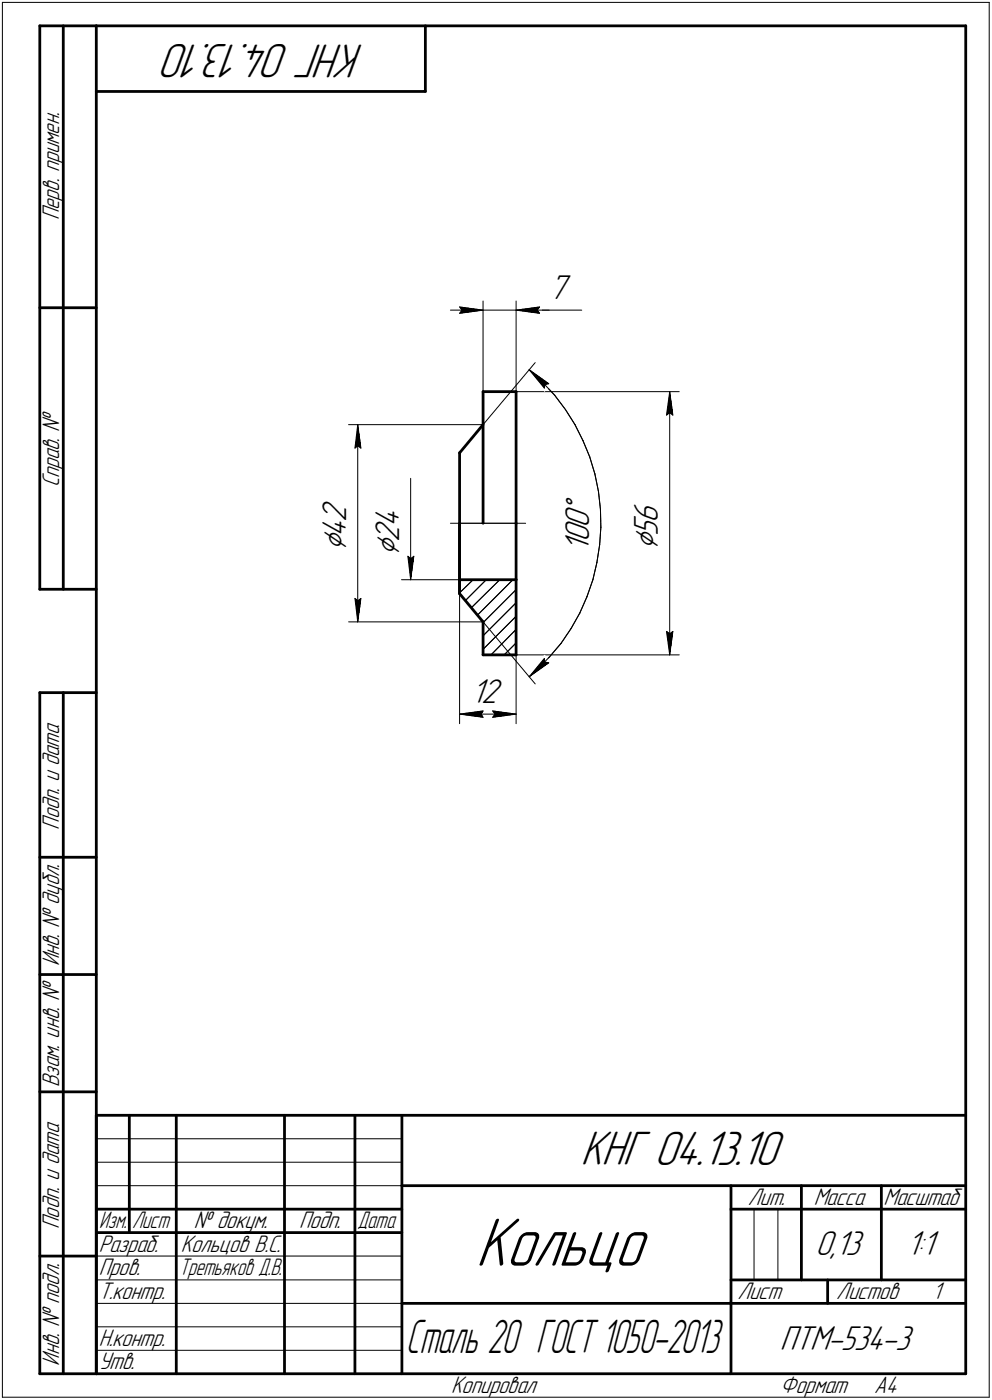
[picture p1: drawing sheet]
<svg xmlns="http://www.w3.org/2000/svg" width="211mm" height="298mm" viewBox="0 0 211 298" stroke-linecap="round" stroke-linejoin="round" font-family="sans-serif">
<defs><g id="words">
<text font-size="15.6" x="101.2" y="269.5">Кольцо</text>
<g font-size="10.9">
<text x="77.5" y="9.3" transform="rotate(-180 77.5 9.3)">КНГ 04.13.10</text>
<text x="123.5" y="248.2">КНГ 04.13.10</text>
</g>
<text font-size="10.6" x="86.4" y="288.2">Сталь 20 ГОСТ 1050-2013</text>
<g font-size="7.8">
<text x="116.8" y="63.7">7</text>
<text x="73.6" y="111.1" transform="rotate(-90 73.6 111.1)">2</text>
<text x="84.9" y="112.3" transform="rotate(-90 84.9 112.3)">4</text>
<text x="125.3" y="112.3" transform="rotate(-90 125.3 112.3)">0</text>
<text x="125.3" y="109.2" transform="rotate(-90 125.3 109.2)">°</text>
<text x="140" y="111.3" transform="rotate(-90 140 111.3)">6</text>
<text x="73.6" y="117.3" transform="rotate(-90 73.6 117.3)">⌀</text>
<text x="73.6" y="114.3" transform="rotate(-90 73.6 114.3)">4</text>
<text x="84.9" y="118.5" transform="rotate(-90 84.9 118.5)">⌀</text>
<text x="84.9" y="115.5" transform="rotate(-90 84.9 115.5)">2</text>
<text x="125.3" y="117.6" transform="rotate(-90 125.3 117.6)">1</text>
<text x="125.3" y="115.5" transform="rotate(-90 125.3 115.5)">0</text>
<text x="140" y="117.1" transform="rotate(-90 140 117.1)">⌀</text>
<text x="140" y="114.1" transform="rotate(-90 140 114.1)">5</text>
<text x="100.3" y="149.8">12</text>
<text x="173.5" y="267.3">0,13</text>
<text x="192.9" y="267.3">1:1</text>
<text x="166" y="287.5">ПТМ-534-3</text>
</g>
<g font-size="5.4">
<text x="12.6" y="46.9" transform="rotate(-90 12.6 46.9)">Перв. примен.</text>
<text x="12.6" y="103.8" transform="rotate(-90 12.6 103.8)">Справ. №</text>
<text x="12.6" y="176.7" transform="rotate(-90 12.6 176.7)">Подп. и дата</text>
<text x="12.6" y="205.8" transform="rotate(-90 12.6 205.8)">Инв. № дубл.</text>
<text x="12.6" y="231.5" transform="rotate(-90 12.6 231.5)">Взам. инв. №</text>
<text x="159.1" y="256.6">Лит.</text>
<text x="173.1" y="256.6">Масса</text>
<text x="188" y="256.6">Масштаб</text>
<text x="12.6" y="261.7" transform="rotate(-90 12.6 261.7)">Подп. и дата</text>
<text x="41.2" y="261.6">№ докум.</text>
<text x="63.6" y="261.6">Подп.</text>
<text x="21" y="266.6">Разраб.</text>
<text x="38.4" y="266.6">Кольцов В.С.</text>
<text x="21" y="271.6">Пров.</text>
<text x="21" y="276.6">Т.контр.</text>
<text x="156.9" y="276.6">Лист</text>
<text x="178" y="276.6">Листов</text>
<text x="198.4" y="276.6">1</text>
<text x="21" y="286.6">Н.контр.</text>
<text x="12.6" y="290.8" transform="rotate(-90 12.6 290.8)">Инв. № подл.</text>
<text x="21" y="291.6">Утв.</text>
<text x="96" y="296.6">Копировал</text>
<text x="166" y="296.6">Формат</text>
<text x="186" y="296.6">A4</text>
</g>
<g font-size="5.3">
<text x="21.1" y="261.6">Изм.</text>
<text x="28.1" y="261.6">Лист</text>
<text x="76.1" y="261.6">Дата</text>
<text x="38.1" y="271.6">Третьяков Д.В.</text>
</g>
</g></defs>
<g fill="none" stroke="#000" stroke-width=".59">
<path d="M8.5 5.5v120zM8.5 5.5h12zM13.5 5.5v120zM20.5 5.5v287zM20.5 5.5h185zM20.5 19.5h70zM90.5 5.5v14zM205.5 5.5v287zM8.5 65.5h12zM97.8 96.4v30zM102.8 83.4h7zM102.8 83.4v28z"/>
<path d="M102.8 90.4l-5 6zM109.8 83.4v28zM97.8 111.4v12zM109.8 111.4v12zM8.5 125.5h12zM97.8 123.4h12zM97.8 126.4l5 6zM97.8 123.4v3zM102.8 139.4h7zM102.8 132.4v7zM109.8 123.4v16zM8.5 147.5v145z"/>
<path d="M8.5 147.5h12zM13.5 147.5v145zM8.5 182.5h12zM8.5 207.5h12zM8.5 232.5h12zM20.5 237.5h185zM20.5 237.5v55zM27.5 237.5v25zM37.5 237.5v55zM60.5 237.5v55zM75.5 237.5v55zM85.5 237.5v55z"/>
<path d="M20.5 257.5h65zM85.5 252.5h120zM155.5 252.5v40zM155.5 257.5h15zM170.5 252.5v20zM170.5 257.5h35zM187.5 252.5v20zM8.5 267.5h12zM20.5 262.5h65zM85.5 277.5h70zM155.5 277.5h50zM155.5 272.5h50z"/>
<path d="M176.1 272.5v5zM8.5 292.5h12zM20.5 292.5h185z"/>
</g>
<g fill="none" stroke="#000" stroke-width=".21">
<path d="M.5 .5v297zM.5 .5h210zM210.5 .5v297zM95.8 66h7zM97.8 65.4l5 .6zM97.8 65.4l.5 .6zM97.8 66.7l5-.7zM98.3 66l-.5 .7zM102.8 64.1v19.3zM102.8 66h7zM109.8 66h5zM109.8 64.1v19.3z"/>
<path d="M109.8 66l5 .7zM109.8 66l5-.6zM109.8 66h7zM112.6 78.7l2.8 2.7zM112.6 78.7l4.2 3zM112.6 78.7l3.2 3.9zM113.9 77.2l-11.1 13.2zM114.3 66l.5 .7zM114.8 66h9zM114.8 65.4l-.5 .6zM74.2 90.4h28.6zM75.5 95.4l.6-.5z"/>
<path d="M76.1 90.4l.7 5zM76.1 94.9l.7 .5zM76.1 90.4l-.6 5zM76.1 90.4v42zM109.8 83.4h34.7zM115.4 81.4l2.6 2.8zM115.9 81.9l.9-.2zM115.9 81.9l-.1 .7zM118 84.2l2.3 3zM120.3 87.2l2 3.2zM122.3 90.4l1.7 3.4zM124 93.8l1.5 3.5z"/>
<path d="M125.5 97.3l1.1 3.6zM141.8 88.4l.7-.5zM142.5 83.4l.7 5zM142.5 87.9l.7 .5zM142.5 83.4l-.7 5zM142.5 83.4v56zM86.8 118.4l.6 5zM86.8 118.4l.6 .6zM87.4 119l.7-.6zM87.4 101.9v21.5zM88.1 118.4l-.7 5zM95.8 111.4h16z"/>
<path d="M97.8 111.4h12zM97.8 111.4v15zM109.8 117.4v36.7zM126.6 100.9l.7 3.7zM127 119.8l-.8 3.6zM127.3 104.6l.5 3.9zM127.6 116l-.6 3.8zM127.8 108.5v3.8zM127.8 112.3l-.2 3.7zM74.2 132.4h28.6zM75.5 127.4l.6 5zM75.5 127.4l.6 .5z"/>
<path d="M76.1 127.9l.7-.5zM76.8 127.4l-.7 5zM85.4 123.4h12.4zM97.8 126.2l2.9-2.8zM97.8 123.4v30.7zM99.1 127.8l4.4-4.4zM100.3 129.4l6-6zM101.6 131l7.5-7.6zM102.8 138.3l7-7.1zM102.8 135.4l7-7zM102.8 132.6l7-7zM102.8 132.4l11.1 13.2z"/>
<path d="M107.3 139.4l2.5-2.5zM109.8 134l-5.3 5.4zM109.8 139.4h34.7zM116.9 139.9l-2.6 2.7zM119.4 137l-2.5 2.9zM121.5 133.9l-2.1 3.1zM123.4 130.6l-1.9 3.3zM124.9 127.1l-1.5 3.5zM126.2 123.4l-1.3 3.7zM141.8 134.5l.7 4.9zM141.8 134.5l.7 .5zM142.5 135l.7-.5z"/>
<path d="M143.2 134.5l-.7 4.9zM97.8 152.1l5-.7zM97.8 152.1l5 .6zM97.8 152.1h12zM102.4 152.1l.4 .6zM102.8 151.4l-.4 .7zM104.8 152.7l5-.6zM104.8 151.4l.5 .7zM104.8 151.4l5 .7zM105.3 152.1l-.5 .6zM112.6 144.1l1.7-1.5zM112.6 144.1l4.2-3z"/>
<path d="M115.8 140.2l-3.2 3.9zM115.8 140.2l.1 .8zM115.9 141l.9 .1zM20.5 247.5h65zM20.5 252.5h65zM20.5 242.5h65zM160.4 257.5v15zM165.5 257.5v15zM20.5 267.5h65zM20.5 272.5h65zM20.5 277.5h65zM.5 297.5h210z"/>
<path d="M20.5 282.5h65zM20.5 287.5h65z"/>
</g>
<g fill="#fff" stroke="#fff" stroke-width=".21">
<path d="M134.5 105.7h7zM134.5 105.8h7zM134.5 105.9h7zM134.5 106h7zM134.5 106.1h7zM134.5 106.2h7zM134.5 106.3h7zM134.5 106.3h7zM134.5 106.4h7zM134.5 106.5h7zM134.5 106.6h7zM134.5 106.7h7zM134.5 106.8h7zM134.5 106.8h7zM134.5 106.9h7zM134.5 107h7zM134.5 107.1h7zM134.5 107.2h7zM134.5 107.3h7zM134.5 107.4h7zM134.5 107.4h7zM134.5 107.5h7zM134.5 107.6h7zM134.5 107.7h7zM134.5 107.8h7zM134.5 107.9h7zM134.5 107.9h7zM134.5 108h7zM134.5 108.1h7zM134.5 108.2h7zM134.5 108.3h7zM134.5 108.4h7zM134.5 108.5h7zM134.5 108.5h7zM134.5 108.6h7zM134.5 108.7h7zM134.5 108.8h7zM134.5 108.9h7zM134.5 109h7zM134.5 109.1h7zM134.5 109.1h7zM134.5 109.2h7zM134.5 109.3h7zM134.5 109.4h7zM134.5 109.5h7zM134.5 109.6h7zM134.5 109.6h7zM134.5 109.7h7zM134.5 109.8h7zM134.5 109.9h7zM134.5 110h7zM134.5 110.1h7zM134.5 110.2h7zM134.5 110.2h7zM134.5 110.3h7zM134.5 110.4h7zM134.5 110.5h7zM134.5 110.6h7zM134.5 110.7h7zM134.5 110.7h7zM134.5 110.8h7zM134.5 110.9h7zM134.5 111h7zM134.5 111.1h7zM134.5 111.2h7zM134.5 111.3h7zM134.5 111.3h7zM134.5 111.4h7zM134.5 111.5h7zM134.5 111.6h7zM134.5 111.7h7zM134.5 111.8h7zM134.5 111.8h7zM134.5 111.9h7zM134.5 112h7zM134.5 112.1h7zM134.5 112.2h7zM134.5 112.3h7zM134.5 112.4h7zM134.5 112.4h7zM134.5 112.5h7zM134.5 112.6h7zM134.5 112.7h7zM134.5 112.8h7zM134.5 112.9h7zM134.5 112.9h7zM134.5 113h7zM134.5 113.1h7zM134.5 113.2h7zM134.5 113.3h7zM134.5 113.4h7zM134.5 113.5h7zM134.5 113.5h7zM134.5 113.6h7zM134.5 113.7h7zM134.5 113.8h7zM134.5 113.9h7zM134.5 114h7zM134.5 114h7zM134.5 114.1h7zM134.5 114.2h7zM134.5 114.3h7zM134.5 114.4h7zM134.5 114.5h7zM134.5 114.6h7zM134.5 114.6h7zM134.5 114.7h7zM134.5 114.8h7zM134.5 114.9h7zM134.5 115h7zM134.5 115.1h7zM134.5 115.1h7zM134.5 115.2h7zM134.5 115.3h7zM134.5 115.4h7zM134.5 115.5h7zM134.5 115.6h7zM134.5 115.7h7zM134.5 115.7h7zM134.5 115.8h7zM134.5 115.9h7zM134.5 116h7zM134.5 116.1h7zM134.5 116.2h7zM134.5 116.2h7zM134.5 116.3h7zM134.5 116.4h7zM134.5 116.5h7zM134.5 116.6h7zM134.5 116.7h7zM134.5 116.8h7zM134.5 116.8h7zM134.5 116.9h7zM134.5 117h7z"/>
<path d="M142.4 83.7h.3zM142.4 83.7h.3zM142.3 83.8h.4zM142.3 83.9h.4zM142.2 84h.5zM142.2 84.1h.6zM142.2 84.2h.6zM142.2 84.2h.7zM142.2 84.3h.7zM142.1 84.4h.9zM142.1 84.5h.9zM142 84.6h1zM142 84.7h1.1zM142 84.8h1.1zM141.9 84.8h1.3zM141.9 84.9h1.3zM141.8 85h1.5zM141.8 85.1h1.5zM141.7 85.2h1.6zM141.7 85.3h1.6zM141.7 85.3h1.6zM141.7 85.4h1.6zM141.7 85.5h1.6zM141.7 85.6h1.6zM141.7 85.7h1.6zM141.7 85.8h1.6zM141.7 85.9h1.7zM141.6 85.9h1.8zM141.6 86h1.8zM141.6 86.1h1.8zM141.6 86.2h1.8zM141.6 86.3h1.8zM141.6 86.4h1.8zM141.6 86.4h1.9zM141.6 86.5h1.9zM141.6 86.6h1.9zM141.6 86.7h1.9zM141.6 86.8h1.9zM141.6 86.9h1.9zM141.6 87h1.9zM141.6 87h1.9zM141.6 87.1h2zM141.6 87.2h2zM141.6 87.3h2zM141.6 87.4h2zM141.5 87.5h2.1zM141.5 87.5h2.1zM141.5 87.6h2.1zM141.5 87.7h2.2zM141.5 87.8h2.2zM141.5 87.9h2.2zM141.5 88h2.2zM141.5 88.1h2.2zM141.5 88.1h2.2zM141.4 88.2h2.3zM141.4 88.3h2.4zM141.4 88.4h2.4zM141.4 88.5h2.4zM141.4 88.6h2.4zM141.4 88.6h2.4zM141.4 88.7h2.4zM141.4 88.8h2.4z"/>
<path d="M141.3 133.9h2.5zM141.4 134h2.4zM141.4 134.1h2.4zM141.4 134.2h2.4zM141.4 134.3h2.4zM141.4 134.4h2.4zM141.4 134.5h2.4zM141.4 134.5h2.4zM141.4 134.6h2.3zM141.5 134.7h2.2zM141.5 134.8h2.2zM141.5 134.9h2.2zM141.5 135h2.2zM141.5 135h2.2zM141.5 135.1h2.2zM141.5 135.2h2.1zM141.5 135.3h2.1zM141.5 135.4h2.1zM141.6 135.5h2zM141.6 135.6h2zM141.6 135.6h2zM141.6 135.7h2zM141.6 135.8h1.9zM141.6 135.9h1.9zM141.6 136h1.9zM141.6 136.1h1.9zM141.6 136.1h1.9zM141.6 136.2h1.9zM141.6 136.3h1.9zM141.6 136.4h1.9zM141.6 136.5h1.8zM141.6 136.6h1.8zM141.6 136.7h1.8zM141.6 136.7h1.8zM141.6 136.8h1.8zM141.6 136.9h1.8zM141.7 137h1.7zM141.7 137.1h1.6zM141.7 137.2h1.6zM141.7 137.2h1.6zM141.7 137.3h1.6zM141.7 137.4h1.6zM141.7 137.5h1.6zM141.7 137.6h1.6zM141.7 137.7h1.6zM141.8 137.8h1.5zM141.8 137.8h1.5zM141.9 137.9h1.3zM141.9 138h1.3zM142 138.1h1.1zM142 138.2h1.1zM142 138.3h1zM142.1 138.3h.9zM142.1 138.4h.9zM142.2 138.5h.7zM142.2 138.6h.7zM142.2 138.7h.6zM142.2 138.8h.6zM142.2 138.9h.5zM142.3 138.9h.4zM142.3 139h.4zM142.4 139.1h.3zM142.4 139.2h.3z"/>
<path d="M100.2 145h6.9zM100.2 145.1h6.9zM100.2 145.2h6.9zM100.2 145.3h6.9zM100.2 145.4h6.9zM100.2 145.5h6.9zM100.2 145.5h6.9zM100.2 145.6h6.9zM100.2 145.7h6.9zM100.2 145.8h6.9zM100.2 145.9h6.9zM100.2 146h6.9zM100.2 146h6.9zM100.2 146.1h6.9zM100.2 146.2h6.9zM100.2 146.3h6.9zM100.2 146.4h6.9zM100.2 146.5h6.9zM100.2 146.6h6.9zM100.2 146.6h6.9zM100.2 146.7h6.9zM100.2 146.8h6.9zM100.2 146.9h6.9zM100.2 147h6.9zM100.2 147.1h6.9zM100.2 147.2h6.9zM100.2 147.2h6.9zM100.2 147.3h6.9zM100.2 147.4h6.9zM100.2 147.5h6.9zM100.2 147.6h6.9zM100.2 147.7h6.9zM100.2 147.7h6.9zM100.2 147.8h6.9zM100.2 147.9h6.9zM100.2 148h6.9zM100.2 148.1h6.9zM100.2 148.2h6.9zM100.2 148.3h6.9zM100.2 148.3h6.9zM100.2 148.4h6.9zM100.2 148.5h6.9zM100.2 148.6h6.9zM100.2 148.7h6.9zM100.2 148.8h6.9zM100.2 148.8h6.9zM100.2 148.9h6.9zM100.2 149h6.9zM100.2 149.1h6.9zM100.2 149.2h6.9zM100.2 149.3h6.9zM100.2 149.4h6.9zM100.2 149.4h6.9zM100.2 149.5h6.9zM100.2 149.6h6.9zM100.2 149.7h6.9zM100.2 149.8h6.9zM100.2 149.9h6.9zM100.2 149.9h6.9zM100.2 150h6.9zM100.2 150.1h6.9zM100.2 150.2h6.9zM100.2 150.3h6.9zM100.2 150.4h6.9zM100.2 150.5h6.9zM100.2 150.5h6.9zM100.2 150.6h6.9zM100.2 150.7h6.9zM100.2 150.8h6.9zM100.2 150.9h6.9zM100.2 151h6.9z"/>
<path d="M102.6 151h.7zM101.9 151h1.4zM101.1 151.1h2.2zM100.3 151.2h3zM99.6 151.3h3.7zM99.4 151.4h3.9zM99.2 151.5h4.1zM99 151.6h4.3zM98.8 151.6h4.5zM98.6 151.7h4.7zM98.4 151.8h4.9zM98.2 151.9h5.1zM98 152h5.3zM97.8 152.1h5.5zM98 152.1h5.3zM98.2 152.2h5.1zM98.4 152.3h4.9zM98.6 152.4h4.7zM98.8 152.5h4.5zM99 152.6h4.3zM99.2 152.7h4.1zM99.4 152.7h3.9zM99.6 152.8h3.7zM100.2 152.9h3.1zM100.8 153h2.5zM101.4 153.1h1.9zM102.1 153.2h1.2zM102.7 153.2h.6z"/>
<path d="M104.3 151h.8zM104.3 151h1.5zM104.3 151.1h2.3zM104.3 151.2h3.1zM104.3 151.3h3.7zM104.3 151.4h4zM104.3 151.5h4.2zM104.3 151.6h4.3zM104.3 151.6h4.6zM104.3 151.7h4.8zM104.3 151.8h4.9zM104.3 151.9h5.2zM104.3 152h5.3zM104.3 152.1h5.5zM104.3 152.1h5.3zM104.3 152.2h5.2zM104.3 152.3h4.9zM104.3 152.4h4.8zM104.3 152.5h4.6zM104.3 152.6h4.3zM104.3 152.7h4.2zM104.3 152.7h4zM104.3 152.8h3.7zM104.3 152.9h3.1zM104.3 153h2.5zM104.3 153.1h1.9zM104.3 153.2h1.3zM104.3 153.2h.7z"/>
<path d="M68.2 105.6h7zM68.2 105.7h7zM68.2 105.7h7zM68.2 105.8h7zM68.2 105.9h7zM68.2 106h7zM68.2 106.1h7zM68.2 106.2h7zM68.2 106.3h7zM68.2 106.3h7zM68.2 106.4h7zM68.2 106.5h7zM68.2 106.6h7zM68.2 106.7h7zM68.2 106.8h7zM68.2 106.8h7zM68.2 106.9h7zM68.2 107h7zM68.2 107.1h7zM68.2 107.2h7zM68.2 107.3h7zM68.2 107.4h7zM68.2 107.4h7zM68.2 107.5h7zM68.2 107.6h7zM68.2 107.7h7zM68.2 107.8h7zM68.2 107.9h7zM68.2 107.9h7zM68.2 108h7zM68.2 108.1h7zM68.2 108.2h7zM68.2 108.3h7zM68.2 108.4h7zM68.2 108.5h7zM68.2 108.5h7zM68.2 108.6h7zM68.2 108.7h7zM68.2 108.8h7zM68.2 108.9h7zM68.2 109h7zM68.2 109.1h7zM68.2 109.1h7zM68.2 109.2h7zM68.2 109.3h7zM68.2 109.4h7zM68.2 109.5h7zM68.2 109.6h7zM68.2 109.6h7zM68.2 109.7h7zM68.2 109.8h7zM68.2 109.9h7zM68.2 110h7zM68.2 110.1h7zM68.2 110.2h7zM68.2 110.2h7zM68.2 110.3h7zM68.2 110.4h7zM68.2 110.5h7zM68.2 110.6h7zM68.2 110.7h7zM68.2 110.7h7zM68.2 110.8h7zM68.2 110.9h7zM68.2 111h7zM68.2 111.1h7zM68.2 111.2h7zM68.2 111.3h7zM68.2 111.3h7zM68.2 111.4h7zM68.2 111.5h7zM68.2 111.6h7zM68.2 111.7h7zM68.2 111.8h7zM68.2 111.8h7zM68.2 111.9h7zM68.2 112h7zM68.2 112.1h7zM68.2 112.2h7zM68.2 112.3h7zM68.2 112.4h7zM68.2 112.4h7zM68.2 112.5h7zM68.2 112.6h7zM68.2 112.7h7zM68.2 112.8h7zM68.2 112.9h7zM68.2 112.9h7zM68.2 113h7zM68.2 113.1h7zM68.2 113.2h7zM68.2 113.3h7zM68.2 113.4h7zM68.2 113.5h7zM68.2 113.5h7zM68.2 113.6h7zM68.2 113.7h7zM68.2 113.8h7zM68.2 113.9h7zM68.2 114h7zM68.2 114h7zM68.2 114.1h7zM68.2 114.2h7zM68.2 114.3h7zM68.2 114.4h7zM68.2 114.5h7zM68.2 114.6h7zM68.2 114.6h7zM68.2 114.7h7zM68.2 114.8h7zM68.2 114.9h7zM68.2 115h7zM68.2 115.1h7zM68.2 115.1h7zM68.2 115.2h7zM68.2 115.3h7zM68.2 115.4h7zM68.2 115.5h7zM68.2 115.6h7zM68.2 115.7h7zM68.2 115.7h7zM68.2 115.8h7zM68.2 115.9h7zM68.2 116h7zM68.2 116.1h7zM68.2 116.2h7zM68.2 116.2h7zM68.2 116.3h7zM68.2 116.4h7zM68.2 116.5h7zM68.2 116.6h7zM68.2 116.7h7zM68.2 116.8h7zM68.2 116.8h7zM68.2 116.9h7zM68.2 117h7zM68.2 117.1h7zM68.2 117.2h7z"/>
<path d="M74.9 126.9h2.5zM75 127h2.4zM75 127.1h2.4zM75 127.2h2.4zM75 127.3h2.4zM75 127.3h2.4zM75 127.4h2.4zM75 127.5h2.4zM75.1 127.6h2.2zM75.1 127.7h2.2zM75.1 127.8h2.2zM75.1 127.8h2.2zM75.1 127.9h2.2zM75.1 128h2.2zM75.1 128.1h2.2zM75.2 128.2h2zM75.2 128.3h2zM75.2 128.4h2zM75.2 128.4h2zM75.2 128.5h2zM75.2 128.6h2zM75.2 128.7h2zM75.2 128.8h1.9zM75.3 128.9h1.8zM75.3 128.9h1.8zM75.3 129h1.8zM75.3 129.1h1.8zM75.3 129.2h1.8zM75.3 129.3h1.8zM75.3 129.4h1.8zM75.4 129.5h1.6zM75.4 129.5h1.6zM75.4 129.6h1.6zM75.4 129.7h1.6zM75.4 129.8h1.6zM75.4 129.9h1.6zM75.4 130h1.6zM75.4 130h1.6zM75.4 130.1h1.6zM75.4 130.2h1.6zM75.4 130.3h1.6zM75.4 130.4h1.6zM75.4 130.5h1.6zM75.4 130.6h1.6zM75.4 130.6h1.5zM75.5 130.7h1.4zM75.5 130.8h1.4zM75.6 130.9h1.2zM75.6 131h1.2zM75.6 131.1h1.1zM75.7 131.1h1zM75.7 131.2h.9zM75.8 131.3h.8zM75.8 131.4h.8zM75.8 131.5h.7zM75.9 131.6h.6zM75.9 131.7h.6zM75.9 131.7h.6zM75.9 131.8h.5zM75.9 131.9h.5zM76 132h.4zM76 132.1h.3zM76 132.2h.3z"/>
<path d="M76 90.7h.3zM76 90.8h.3zM76 90.8h.4zM75.9 90.9h.5zM75.9 91h.5zM75.9 91.1h.6zM75.9 91.2h.6zM75.9 91.3h.6zM75.8 91.4h.7zM75.8 91.4h.8zM75.8 91.5h.8zM75.7 91.6h.9zM75.7 91.7h1zM75.6 91.8h1.1zM75.6 91.9h1.2zM75.6 91.9h1.2zM75.5 92h1.4zM75.5 92.1h1.4zM75.4 92.2h1.5zM75.4 92.3h1.6zM75.4 92.4h1.6zM75.4 92.5h1.6zM75.4 92.5h1.6zM75.4 92.6h1.6zM75.4 92.7h1.6zM75.4 92.8h1.6zM75.4 92.9h1.6zM75.4 93h1.6zM75.4 93h1.6zM75.4 93.1h1.6zM75.4 93.2h1.6zM75.4 93.3h1.6zM75.4 93.4h1.6zM75.3 93.5h1.8zM75.3 93.6h1.8zM75.3 93.6h1.8zM75.3 93.7h1.8zM75.3 93.8h1.8zM75.3 93.9h1.8zM75.3 94h1.8zM75.2 94.1h1.9zM75.2 94.1h2zM75.2 94.2h2zM75.2 94.3h2zM75.2 94.4h2zM75.2 94.5h2zM75.2 94.6h2zM75.2 94.7h2zM75.1 94.7h2.2zM75.1 94.8h2.2zM75.1 94.9h2.2zM75.1 95h2.2zM75.1 95.1h2.2zM75.1 95.2h2.2zM75.1 95.2h2.2zM75 95.3h2.4zM75 95.4h2.4zM75 95.5h2.4zM75 95.6h2.4zM75 95.7h2.4zM75 95.8h2.4zM75 95.8h2.4z"/>
<path d="M119.8 105.2h7zM119.8 105.3h7zM119.8 105.4h7zM119.8 105.5h7zM119.8 105.6h7zM119.8 105.7h7zM119.8 105.7h7zM119.8 105.8h7zM119.8 105.9h7zM119.8 106h7zM119.8 106.1h7zM119.8 106.2h7zM119.8 106.3h7zM119.8 106.3h7zM119.8 106.4h7zM119.8 106.5h7zM119.8 106.6h7zM119.8 106.7h7zM119.8 106.8h7zM119.8 106.8h7zM119.8 106.9h7zM119.8 107h7zM119.8 107.1h7zM119.8 107.2h7zM119.8 107.3h7zM119.8 107.4h7zM119.8 107.4h7zM119.8 107.5h7zM119.8 107.6h7zM119.8 107.7h7zM119.8 107.8h7zM119.8 107.9h7zM119.8 107.9h7zM119.8 108h7zM119.8 108.1h7zM119.8 108.2h7zM119.8 108.3h7zM119.8 108.4h7zM119.8 108.5h7zM119.8 108.5h7zM119.8 108.6h7zM119.8 108.7h7zM119.8 108.8h7zM119.8 108.9h7zM119.8 109h7zM119.8 109.1h7zM119.8 109.1h7zM119.8 109.2h7zM119.8 109.3h7zM119.8 109.4h7zM119.8 109.5h7zM119.8 109.6h7zM119.8 109.6h7zM119.8 109.7h7zM119.8 109.8h7zM119.8 109.9h7zM119.8 110h7zM119.8 110.1h7zM119.8 110.2h7zM119.8 110.2h7zM119.8 110.3h7zM119.8 110.4h7zM119.8 110.5h7zM119.8 110.6h7zM119.8 110.7h7zM119.8 110.7h7zM119.8 110.8h7zM119.8 110.9h7zM119.8 111h7zM119.8 111.1h7zM119.8 111.2h7zM119.8 111.3h7zM119.8 111.3h7zM119.8 111.4h7zM119.8 111.5h7zM119.8 111.6h7zM119.8 111.7h7zM119.8 111.8h7zM119.8 111.8h7zM119.8 111.9h7zM119.8 112h7zM119.8 112.1h7zM119.8 112.2h7zM119.8 112.3h7zM119.8 112.4h7zM119.8 112.4h7zM119.8 112.5h7zM119.8 112.6h7zM119.8 112.7h7zM119.8 112.8h7zM119.8 112.9h7zM119.8 112.9h7zM119.8 113h7zM119.8 113.1h7zM119.8 113.2h7zM119.8 113.3h7zM119.8 113.4h7zM119.8 113.5h7zM119.8 113.5h7zM119.8 113.6h7zM119.8 113.7h7zM119.8 113.8h7zM119.8 113.9h7zM119.8 114h7zM119.8 114h7zM119.8 114.1h7zM119.8 114.2h7zM119.8 114.3h7zM119.8 114.4h7zM119.8 114.5h7zM119.8 114.6h7zM119.8 114.6h7zM119.8 114.7h7zM119.8 114.8h7zM119.8 114.9h7zM119.8 115h7zM119.8 115.1h7zM119.8 115.1h7zM119.8 115.2h7zM119.8 115.3h7zM119.8 115.4h7zM119.8 115.5h7zM119.8 115.6h7zM119.8 115.7h7zM119.8 115.7h7zM119.8 115.8h7zM119.8 115.9h7zM119.8 116h7zM119.8 116.1h7zM119.8 116.2h7zM119.8 116.2h7zM119.8 116.3h7zM119.8 116.4h7zM119.8 116.5h7zM119.8 116.6h7zM119.8 116.7h7zM119.8 116.8h7zM119.8 116.8h7zM119.8 116.9h7zM119.8 117h7zM119.8 117.1h7zM119.8 117.2h7zM119.8 117.3h7zM119.8 117.3h7zM119.8 117.4h7zM119.8 117.5h7z"/>
<path d="M112.7 78.8h.2zM112.7 78.9h.4zM112.8 79h.6zM112.8 79.1h.7zM112.9 79.2h.9zM112.9 79.2h1.1zM112.9 79.3h1.4zM112.9 79.4h1.6zM113 79.5h1.6zM113 79.6h1.7zM113.1 79.7h1.8zM113.1 79.8h1.9zM113.2 79.8h1.9zM113.2 79.9h2zM113.3 80h2zM113.3 80.1h2.2zM113.4 80.2h2.2zM113.4 80.3h2.3zM113.5 80.3h2.3zM113.5 80.4h2.4zM113.5 80.5h2.5zM113.5 80.6h2.7zM113.6 80.7h2.6zM113.7 80.8h2.7zM113.8 80.9h2.7zM113.9 80.9h2.7zM113.9 81h2.9zM114 81.1h2.8zM114 81.2h3zM114.1 81.3h3zM114.2 81.4h3zM114.3 81.4h3zM114.3 81.5h3.1zM114.4 81.6h3.1zM114.5 81.7h3zM114.6 81.8h2.8zM114.6 81.9h2.7zM114.6 82h2.7zM114.7 82h2.5zM114.8 82.1h2.3zM114.9 82.2h2.1zM115 82.3h1.9zM115.1 82.4h1.7zM115.1 82.5h1.7zM115.1 82.5h1.6zM115.2 82.6h1.4zM115.3 82.7h1.2zM115.4 82.8h1zM115.5 82.9h.8zM115.5 83h.7zM115.6 83.1h.6zM115.7 83.1h.4zM115.7 83.2h.3z"/>
<path d="M115.7 139.6h.3zM115.7 139.7h.4zM115.6 139.8h.6zM115.5 139.9h.7zM115.5 140h.8zM115.4 140h1zM115.3 140.1h1.2zM115.2 140.2h1.4zM115.1 140.3h1.6zM115.1 140.4h1.7zM115.1 140.5h1.7zM115 140.5h1.9zM114.9 140.6h2.1zM114.8 140.7h2.3zM114.7 140.8h2.5zM114.6 140.9h2.7zM114.6 141h2.7zM114.6 141.1h2.8zM114.5 141.1h3zM114.4 141.2h3.1zM114.3 141.3h3.1zM114.3 141.4h3zM114.2 141.5h3zM114.1 141.6h3zM114 141.6h3zM114 141.7h2.8zM113.9 141.8h2.9zM113.9 141.9h2.7zM113.8 142h2.7zM113.7 142.1h2.7zM113.6 142.2h2.6zM113.5 142.2h2.7zM113.5 142.3h2.5zM113.5 142.4h2.4zM113.5 142.5h2.3zM113.4 142.6h2.3zM113.4 142.7h2.2zM113.3 142.7h2.2zM113.3 142.8h2zM113.2 142.9h2zM113.2 143h1.9zM113.1 143.1h1.9zM113.1 143.2h1.8zM113 143.3h1.7zM113 143.3h1.6zM112.9 143.4h1.6zM112.9 143.5h1.4zM112.9 143.6h1.1zM112.9 143.7h.9zM112.8 143.8h.7zM112.8 143.8h.6zM112.7 143.9h.4zM112.7 144h.2z"/>
<path d="M116.8 59h4.9zM116.8 59.1h4.9zM116.8 59.2h4.9zM116.8 59.3h4.9zM116.8 59.4h4.9zM116.8 59.4h4.9zM116.8 59.5h4.9zM116.8 59.6h4.9zM116.8 59.7h4.9zM116.8 59.8h4.9zM116.8 59.9h4.9zM116.8 59.9h4.9zM116.8 60h4.9zM116.8 60.1h4.9zM116.8 60.2h4.9zM116.8 60.3h4.9zM116.8 60.4h4.9zM116.8 60.5h4.9zM116.8 60.5h4.9zM116.8 60.6h4.9zM116.8 60.7h4.9zM116.8 60.8h4.9zM116.8 60.9h4.9zM116.8 61h4.9zM116.8 61h4.9zM116.8 61.1h4.9zM116.8 61.2h4.9zM116.8 61.3h4.9zM116.8 61.4h4.9zM116.8 61.5h4.9zM116.8 61.6h4.9zM116.8 61.6h4.9zM116.8 61.7h4.9zM116.8 61.8h4.9zM116.8 61.9h4.9zM116.8 62h4.9zM116.8 62.1h4.9zM116.8 62.1h4.9zM116.8 62.2h4.9zM116.8 62.3h4.9zM116.8 62.4h4.9zM116.8 62.5h4.9zM116.8 62.6h4.9zM116.8 62.7h4.9zM116.8 62.7h4.9zM116.8 62.8h4.9zM116.8 62.9h4.9zM116.8 63h4.9zM116.8 63.1h4.9zM116.8 63.2h4.9zM116.8 63.2h4.9zM116.8 63.3h4.9zM116.8 63.4h4.9zM116.8 63.5h4.9zM116.8 63.6h4.9zM116.8 63.7h4.9zM116.8 63.8h4.9zM116.8 63.8h4.9zM116.8 63.9h4.9zM116.8 64h4.9zM116.8 64.1h4.9zM116.8 64.2h4.9zM116.8 64.3h4.9zM116.8 64.3h4.9zM116.8 64.4h4.9zM116.8 64.5h4.9zM116.8 64.6h4.9zM116.8 64.7h4.9zM116.8 64.8h4.9zM116.8 64.9h4.9zM116.8 64.9h4.9z"/>
<path d="M97.3 64.9h.7zM97.3 65h1.5zM97.3 65.1h2.3zM97.3 65.2h3zM97.3 65.3h3.7zM97.3 65.4h4zM97.3 65.4h4.1zM97.3 65.5h4.3zM97.3 65.6h4.6zM97.3 65.7h4.7zM97.3 65.8h4.9zM97.3 65.9h5.1zM97.3 66h5.3zM97.3 66h5.5zM97.3 66.1h5.3zM97.3 66.2h5.1zM97.3 66.3h4.9zM97.3 66.4h4.7zM97.3 66.5h4.6zM97.3 66.5h4.3zM97.3 66.6h4.1zM97.3 66.7h4zM97.3 66.8h3.7zM97.3 66.9h3.1zM97.3 67h2.5zM97.3 67.1h1.8zM97.3 67.1h1.3zM97.3 67.2h.7z"/>
<path d="M114.6 64.9h.7zM113.9 65h1.4zM113.1 65.1h2.2zM112.4 65.2h2.9zM111.6 65.3h3.7zM111.4 65.4h3.9zM111.3 65.4h4zM111 65.5h4.3zM110.8 65.6h4.5zM110.7 65.7h4.6zM110.4 65.8h4.9zM110.2 65.9h5.1zM110.1 66h5.2zM109.8 66h5.5zM110.1 66.1h5.2zM110.2 66.2h5.1zM110.4 66.3h4.9zM110.7 66.4h4.6zM110.8 66.5h4.5zM111 66.5h4.3zM111.3 66.6h4zM111.4 66.7h3.9zM111.6 66.8h3.7zM112.3 66.9h3zM112.9 67h2.4zM113.5 67.1h1.8zM114.1 67.1h1.2zM114.7 67.2h.6z"/>
<path d="M79.4 106.8h7zM79.4 106.8h7zM79.4 106.9h7zM79.4 107h7zM79.4 107.1h7zM79.4 107.2h7zM79.4 107.3h7zM79.4 107.4h7zM79.4 107.4h7zM79.4 107.5h7zM79.4 107.6h7zM79.4 107.7h7zM79.4 107.8h7zM79.4 107.9h7zM79.4 107.9h7zM79.4 108h7zM79.4 108.1h7zM79.4 108.2h7zM79.4 108.3h7zM79.4 108.4h7zM79.4 108.5h7zM79.4 108.5h7zM79.4 108.6h7zM79.4 108.7h7zM79.4 108.8h7zM79.4 108.9h7zM79.4 109h7zM79.4 109.1h7zM79.4 109.1h7zM79.4 109.2h7zM79.4 109.3h7zM79.4 109.4h7zM79.4 109.5h7zM79.4 109.6h7zM79.4 109.6h7zM79.4 109.7h7zM79.4 109.8h7zM79.4 109.9h7zM79.4 110h7zM79.4 110.1h7zM79.4 110.2h7zM79.4 110.2h7zM79.4 110.3h7zM79.4 110.4h7zM79.4 110.5h7zM79.4 110.6h7zM79.4 110.7h7zM79.4 110.7h7zM79.4 110.8h7zM79.4 110.9h7zM79.4 111h7zM79.4 111.1h7zM79.4 111.2h7zM79.4 111.3h7zM79.4 111.3h7zM79.4 111.4h7zM79.4 111.5h7zM79.4 111.6h7zM79.4 111.7h7zM79.4 111.8h7zM79.4 111.8h7zM79.4 111.9h7zM79.4 112h7zM79.4 112.1h7zM79.4 112.2h7zM79.4 112.3h7zM79.4 112.4h7zM79.4 112.4h7zM79.4 112.5h7zM79.4 112.6h7zM79.4 112.7h7zM79.4 112.8h7zM79.4 112.9h7zM79.4 112.9h7zM79.4 113h7zM79.4 113.1h7zM79.4 113.2h7zM79.4 113.3h7zM79.4 113.4h7zM79.4 113.5h7zM79.4 113.5h7zM79.4 113.6h7zM79.4 113.7h7zM79.4 113.8h7zM79.4 113.9h7zM79.4 114h7zM79.4 114h7zM79.4 114.1h7zM79.4 114.2h7zM79.4 114.3h7zM79.4 114.4h7zM79.4 114.5h7zM79.4 114.6h7zM79.4 114.6h7zM79.4 114.7h7zM79.4 114.8h7zM79.4 114.9h7zM79.4 115h7zM79.4 115.1h7zM79.4 115.1h7zM79.4 115.2h7zM79.4 115.3h7zM79.4 115.4h7zM79.4 115.5h7zM79.4 115.6h7zM79.4 115.7h7zM79.4 115.7h7zM79.4 115.8h7zM79.4 115.9h7zM79.4 116h7zM79.4 116.1h7zM79.4 116.2h7zM79.4 116.2h7zM79.4 116.3h7zM79.4 116.4h7zM79.4 116.5h7zM79.4 116.6h7zM79.4 116.7h7zM79.4 116.8h7zM79.4 116.8h7zM79.4 116.9h7zM79.4 117h7zM79.4 117.1h7zM79.4 117.2h7zM79.4 117.3h7zM79.4 117.3h7zM79.4 117.4h7zM79.4 117.5h7zM79.4 117.6h7zM79.4 117.7h7zM79.4 117.8h7zM79.4 117.9h7zM79.4 117.9h7zM79.4 118h7zM79.4 118.1h7zM79.4 118.2h7zM79.4 118.3h7zM79.4 118.4h7zM79.4 118.4h7z"/>
<path d="M86.2 117.9h2.4zM86.3 118h2.3zM86.3 118.1h2.3zM86.3 118.2h2.3zM86.3 118.3h2.3zM86.3 118.4h2.3zM86.3 118.4h2.3zM86.3 118.5h2.3zM86.4 118.6h2.2zM86.4 118.7h2.2zM86.4 118.8h2.2zM86.4 118.9h2.2zM86.4 119h2.2zM86.4 119h2.2zM86.4 119.1h2.2zM86.4 119.2h2.1zM86.4 119.3h2.1zM86.4 119.4h2.1zM86.4 119.5h2.1zM86.4 119.5h2.1zM86.4 119.6h2.1zM86.4 119.7h2.1zM86.4 119.8h2zM86.5 119.9h1.9zM86.5 120h1.9zM86.5 120.1h1.9zM86.5 120.1h1.9zM86.5 120.2h1.9zM86.5 120.3h1.9zM86.5 120.4h1.9zM86.6 120.5h1.7zM86.6 120.6h1.7zM86.6 120.6h1.7zM86.6 120.7h1.7zM86.6 120.8h1.7zM86.6 120.9h1.7zM86.6 121h1.7zM86.7 121.1h1.5zM86.7 121.2h1.5zM86.7 121.2h1.5zM86.7 121.3h1.5zM86.7 121.4h1.5zM86.7 121.5h1.5zM86.7 121.6h1.5zM86.7 121.7h1.4zM86.8 121.8h1.3zM86.8 121.8h1.3zM86.9 121.9h1.2zM86.9 122h1.2zM86.9 122.1h1.1zM87 122.2h1zM87 122.3h.9zM87 122.3h.9zM87 122.4h.9zM87 122.5h.8zM87.1 122.6h.7zM87.1 122.7h.6zM87.1 122.8h.6zM87.2 122.9h.4zM87.2 122.9h.4zM87.3 123h.3zM87.3 123.1h.2zM87.3 123.2h.2z"/>
</g>
<g fill="#000" stroke="#000" stroke-width=".21">
<path d="M97.9 65.4h.6zM98 65.5h1.1zM98 65.6h1.7zM98 65.7h2.3zM98.1 65.8h2.8zM98.2 65.9h3.4zM98.3 66h3.9z"/>
<path d="M98.3 66h4.5zM98.3 66.1h3.9zM98.2 66.2h3.4zM98.1 66.3h2.8zM98 66.4h2.3zM98 66.5h1.7zM98 66.5h1.1zM97.9 66.6h.6z"/>
<path d="M109.8 66h4.5zM110.5 66.1h3.9zM111.1 66.2h3.4zM111.8 66.3h2.8zM112.4 66.4h2.2zM112.9 66.5h1.7zM113.6 66.5h1.1zM114.2 66.6h.6z"/>
<path d="M113 79.2h.2zM113.1 79.3h.2zM113.2 79.4h.2zM113.3 79.5h.2zM113.4 79.6h.1zM113.5 79.7h.1zM113.5 79.8h.2zM113.5 79.8h.3zM113.6 79.9h.3zM113.7 80h.3zM113.8 80.1h.2zM113.9 80.2h.2zM113.9 80.3h.3zM114 80.3h.4zM114 80.4h.5zM114.1 80.5h.5zM114.2 80.6h.4zM114.2 80.7h.5zM114.3 80.8h.5zM114.4 80.9h.5zM114.5 80.9h.5zM114.6 81h.5zM114.6 81.1h.5zM114.6 81.2h.6zM114.7 81.3h.6zM114.8 81.4h.6zM114.9 81.4h.6zM115 81.5h.6zM115.1 81.6h.6zM115.1 81.7h.6zM115.1 81.8h.7zM115.2 81.9h.7zM115.3 82h.6zM115.4 82h.5zM115.5 82.1h.4zM115.5 82.2h.4zM115.6 82.3h.3zM115.7 82.4h.2zM115.7 82.5h.2z"/>
<path d="M113.2 79.2h.2zM113.3 79.3h.2zM113.4 79.4h.2zM113.5 79.5h.2zM113.5 79.6h.3zM113.6 79.7h.4zM113.7 79.8h.3zM113.8 79.8h.4zM113.9 79.9h.4zM114 80h.4zM114 80.1h.6zM114.1 80.2h.5zM114.2 80.3h.6zM114.4 80.3h.5zM114.5 80.4h.5zM114.6 80.5h.5zM114.6 80.6h.6zM114.7 80.7h.7zM114.8 80.8h.7zM114.9 80.9h.7zM115 80.9h.7zM115.1 81h.7zM115.1 81.1h.9zM115.2 81.2h.9zM115.3 81.3h.9zM115.4 81.4h.9zM115.5 81.4h.9zM115.6 81.5h1zM115.7 81.6h1zM115.7 81.7h1.1zM115.8 81.8h.5z"/>
<path d="M114.2 65.4h.6zM113.6 65.5h1.1zM112.9 65.6h1.7zM112.4 65.7h2.2zM111.8 65.8h2.8zM111.1 65.9h3.4zM110.5 66h3.9z"/>
<path d="M75.9 91.9h.2zM75.9 91.9h.2zM75.9 92h.2zM75.9 92.1h.2zM75.9 92.2h.2zM75.9 92.3h.2zM75.9 92.4h.2zM75.9 92.5h.2zM75.9 92.5h.2zM75.9 92.6h.2zM75.9 92.7h.2zM75.9 92.8h.2zM75.9 92.9h.2zM75.9 93h.2zM75.9 93h.2zM75.9 93.1h.2zM75.9 93.2h.2zM75.8 93.3h.3zM75.8 93.4h.3zM75.8 93.5h.3zM75.8 93.6h.3zM75.8 93.6h.3zM75.8 93.7h.3zM75.8 93.8h.3zM75.8 93.9h.3zM75.8 94h.3zM75.7 94.1h.4zM75.7 94.1h.4zM75.7 94.2h.4zM75.7 94.3h.4zM75.7 94.4h.4zM75.7 94.5h.4zM75.7 94.6h.4zM75.7 94.7h.4zM75.6 94.7h.5zM75.6 94.8h.5zM75.6 94.9h.5zM75.6 95h.4zM75.6 95.1h.3zM75.6 95.2h.3zM75.6 95.2h.2z"/>
<path d="M76.1 91.1h.2zM76.1 91.2h.2zM76.1 91.3h.2zM76.1 91.4h.2zM76.1 91.4h.2zM76.1 91.5h.2zM76.1 91.6h.2zM76.1 91.7h.3zM76.1 91.8h.3zM76.1 91.9h.3zM76.1 91.9h.3zM76.1 92h.3zM76.1 92.1h.3zM76.1 92.2h.3zM76.1 92.3h.3zM76.1 92.4h.4zM76.1 92.5h.4zM76.1 92.5h.4zM76.1 92.6h.4zM76.1 92.7h.4zM76.1 92.8h.4zM76.1 92.9h.4zM76.1 93h.4zM76.1 93h.4zM76.1 93.1h.4zM76.1 93.2h.4zM76.1 93.3h.4zM76.1 93.4h.4zM76.1 93.5h.4zM76.1 93.6h.5zM76.1 93.6h.5zM76.1 93.7h.5zM76.1 93.8h.5zM76.1 93.9h.5zM76.1 94h.5zM76.1 94.1h.5zM76.1 94.1h.5zM76.1 94.2h.6zM76.1 94.3h.6zM76.1 94.4h.6zM76.1 94.5h.6zM76.1 94.6h.6zM76.1 94.7h.6zM76.1 94.7h.6zM76.1 94.8h.7zM76.1 94.9h.7zM76.3 95h.5zM76.4 95.1h.4zM76.5 95.2h.3zM76.6 95.2h.2z"/>
<path d="M142.3 84.7h.2zM142.3 84.8h.2zM142.3 84.8h.2zM142.3 84.9h.2zM142.3 85h.2zM142.3 85.1h.2zM142.3 85.2h.2zM142.3 85.3h.2zM142.2 85.3h.3zM142.2 85.4h.3zM142.2 85.5h.3zM142.2 85.6h.3zM142.2 85.7h.3zM142.2 85.8h.3zM142.2 85.9h.3zM142.2 85.9h.3zM142.2 86h.3zM142.2 86.1h.3zM142.2 86.2h.3zM142.2 86.3h.3zM142.2 86.4h.3zM142.2 86.4h.3zM142.1 86.5h.4zM142.1 86.6h.4zM142.1 86.7h.4zM142.1 86.8h.4zM142.1 86.9h.4zM142.1 87h.4zM142.1 87h.4zM142.1 87.1h.4zM142 87.2h.5zM142 87.3h.5zM142 87.4h.5zM142 87.5h.5zM142 87.5h.5zM142 87.6h.5zM142 87.7h.5zM141.9 87.8h.6zM141.9 87.9h.6zM141.9 88h.5zM141.9 88.1h.4zM141.9 88.1h.3zM141.9 88.2h.2z"/>
<path d="M142.5 84.1h.2zM142.5 84.2h.2zM142.5 84.2h.2zM142.5 84.3h.2zM142.5 84.4h.2zM142.5 84.5h.2zM142.5 84.6h.2zM142.5 84.7h.2zM142.5 84.8h.2zM142.5 84.8h.2zM142.5 84.9h.2zM142.5 85h.2zM142.5 85.1h.2zM142.5 85.2h.2zM142.5 85.3h.2zM142.5 85.3h.3zM142.5 85.4h.3zM142.5 85.5h.3zM142.5 85.6h.3zM142.5 85.7h.3zM142.5 85.8h.3zM142.5 85.9h.3zM142.5 85.9h.4zM142.5 86h.4zM142.5 86.1h.4zM142.5 86.2h.4zM142.5 86.3h.4zM142.5 86.4h.4zM142.5 86.4h.4zM142.5 86.5h.5zM142.5 86.6h.5zM142.5 86.7h.5zM142.5 86.8h.5zM142.5 86.9h.5zM142.5 87h.5zM142.5 87h.5zM142.5 87.1h.5zM142.5 87.2h.6zM142.5 87.3h.6zM142.5 87.4h.6zM142.5 87.5h.6zM142.5 87.5h.6zM142.5 87.6h.6zM142.5 87.7h.6zM142.5 87.8h.7zM142.5 87.9h.7zM142.7 88h.5zM142.7 88.1h.5zM142.8 88.1h.4zM143 88.2h.2z"/>
<path d="M86.9 118.6h.1zM86.9 118.7h.2zM86.9 118.8h.3zM86.9 118.9h.4zM86.9 119h.5zM86.9 119h.5zM86.9 119.1h.5zM87 119.2h.4zM87 119.3h.4zM87 119.4h.4zM87 119.5h.4zM87 119.5h.4zM87 119.6h.4zM87 119.7h.4zM87 119.8h.4zM87 119.9h.4zM87 120h.4zM87 120.1h.4zM87 120.1h.4zM87 120.2h.4zM87 120.3h.4zM87 120.4h.4zM87 120.5h.4zM87 120.6h.4zM87.1 120.6h.3zM87.1 120.7h.3zM87.1 120.8h.3zM87.1 120.9h.3zM87.1 121h.3zM87.1 121.1h.3zM87.1 121.2h.3zM87.1 121.2h.3zM87.2 121.3h.2zM87.2 121.4h.2zM87.2 121.5h.2zM87.2 121.6h.2zM87.2 121.7h.2zM87.2 121.8h.2zM87.2 121.8h.2zM87.2 121.9h.2zM87.2 122h.2z"/>
<path d="M87.9 118.6h.2zM87.7 118.7h.4zM87.6 118.8h.5zM87.5 118.9h.6zM87.4 119h.7zM87.4 119h.7zM87.4 119.1h.6zM87.4 119.2h.6zM87.4 119.3h.6zM87.4 119.4h.6zM87.4 119.5h.6zM87.4 119.5h.6zM87.4 119.6h.6zM87.4 119.7h.5zM87.4 119.8h.5zM87.4 119.9h.5zM87.4 120h.5zM87.4 120.1h.5zM87.4 120.1h.5zM87.4 120.2h.5zM87.4 120.3h.5zM87.4 120.4h.4zM87.4 120.5h.4zM87.4 120.6h.4zM87.4 120.6h.4zM87.4 120.7h.4zM87.4 120.8h.4zM87.4 120.9h.4zM87.4 121h.3zM87.4 121.1h.3zM87.4 121.2h.3zM87.4 121.2h.3zM87.4 121.3h.3zM87.4 121.4h.3zM87.4 121.5h.3zM87.4 121.6h.2zM87.4 121.7h.2zM87.4 121.8h.2zM87.4 121.8h.2zM87.4 121.9h.2zM87.4 122h.2zM87.4 122.1h.2zM87.4 122.2h.2zM87.4 122.3h.1zM87.4 122.3h.1zM87.4 122.4h.1zM87.4 122.5h.1zM87.4 122.6h.1zM87.4 122.7h.1zM87.4 122.8h.1z"/>
<path d="M75.6 127.6h.2zM75.6 127.7h.3zM75.6 127.8h.3zM75.6 127.8h.4zM75.6 127.9h.5zM75.6 128h.5zM75.6 128.1h.5zM75.7 128.2h.4zM75.7 128.3h.4zM75.7 128.4h.4zM75.7 128.4h.4zM75.7 128.5h.4zM75.7 128.6h.4zM75.7 128.7h.4zM75.7 128.8h.4zM75.8 128.9h.3zM75.8 128.9h.3zM75.8 129h.3zM75.8 129.1h.3zM75.8 129.2h.3zM75.8 129.3h.3zM75.8 129.4h.3zM75.8 129.5h.3zM75.8 129.5h.3zM75.9 129.6h.2zM75.9 129.7h.2zM75.9 129.8h.2zM75.9 129.9h.2zM75.9 130h.2zM75.9 130h.2zM75.9 130.1h.2zM75.9 130.2h.2zM75.9 130.3h.2zM75.9 130.4h.2zM75.9 130.5h.2zM75.9 130.6h.2zM75.9 130.6h.2zM75.9 130.7h.2zM75.9 130.8h.2zM75.9 130.9h.2zM75.9 131h.2z"/>
<path d="M76.6 127.6h.2zM76.5 127.7h.3zM76.4 127.8h.4zM76.3 127.8h.5zM76.1 127.9h.7zM76.1 128h.7zM76.1 128.1h.6zM76.1 128.2h.6zM76.1 128.3h.6zM76.1 128.4h.6zM76.1 128.4h.6zM76.1 128.5h.6zM76.1 128.6h.6zM76.1 128.7h.5zM76.1 128.8h.5zM76.1 128.9h.5zM76.1 128.9h.5zM76.1 129h.5zM76.1 129.1h.5zM76.1 129.2h.5zM76.1 129.3h.5zM76.1 129.4h.4zM76.1 129.5h.4zM76.1 129.5h.4zM76.1 129.6h.4zM76.1 129.7h.4zM76.1 129.8h.4zM76.1 129.9h.4zM76.1 130h.4zM76.1 130h.4zM76.1 130.1h.4zM76.1 130.2h.4zM76.1 130.3h.4zM76.1 130.4h.4zM76.1 130.5h.4zM76.1 130.6h.3zM76.1 130.6h.3zM76.1 130.7h.3zM76.1 130.8h.3zM76.1 130.9h.3zM76.1 131h.3zM76.1 131.1h.3zM76.1 131.1h.3zM76.1 131.2h.2zM76.1 131.3h.2zM76.1 131.4h.2zM76.1 131.5h.2zM76.1 131.6h.2zM76.1 131.7h.2zM76.1 131.7h.2z"/>
<path d="M141.9 134.6h.2zM141.9 134.7h.3zM141.9 134.8h.4zM141.9 134.9h.5zM141.9 135h.6zM141.9 135h.6zM142 135.1h.5zM142 135.2h.5zM142 135.3h.5zM142 135.4h.5zM142 135.5h.5zM142 135.6h.5zM142 135.6h.5zM142.1 135.7h.4zM142.1 135.8h.4zM142.1 135.9h.4zM142.1 136h.4zM142.1 136.1h.4zM142.1 136.1h.4zM142.1 136.2h.4zM142.1 136.3h.4zM142.2 136.4h.3zM142.2 136.5h.3zM142.2 136.6h.3zM142.2 136.7h.3zM142.2 136.7h.3zM142.2 136.8h.3zM142.2 136.9h.3zM142.2 137h.3zM142.2 137.1h.3zM142.2 137.2h.3zM142.2 137.2h.3zM142.2 137.3h.3zM142.2 137.4h.3zM142.2 137.5h.3zM142.3 137.6h.2zM142.3 137.7h.2zM142.3 137.8h.2zM142.3 137.8h.2zM142.3 137.9h.2zM142.3 138h.2zM142.3 138.1h.2zM142.3 138.2h.2z"/>
<path d="M143 134.6h.2zM142.8 134.7h.4zM142.7 134.8h.5zM142.7 134.9h.5zM142.5 135h.7zM142.5 135h.7zM142.5 135.1h.6zM142.5 135.2h.6zM142.5 135.3h.6zM142.5 135.4h.6zM142.5 135.5h.6zM142.5 135.6h.6zM142.5 135.6h.6zM142.5 135.7h.5zM142.5 135.8h.5zM142.5 135.9h.5zM142.5 136h.5zM142.5 136.1h.5zM142.5 136.1h.5zM142.5 136.2h.5zM142.5 136.3h.5zM142.5 136.4h.4zM142.5 136.5h.4zM142.5 136.6h.4zM142.5 136.7h.4zM142.5 136.7h.4zM142.5 136.8h.4zM142.5 136.9h.4zM142.5 137h.3zM142.5 137.1h.3zM142.5 137.2h.3zM142.5 137.2h.3zM142.5 137.3h.3zM142.5 137.4h.3zM142.5 137.5h.3zM142.5 137.6h.2zM142.5 137.7h.2zM142.5 137.8h.2zM142.5 137.8h.2zM142.5 137.9h.2zM142.5 138h.2zM142.5 138.1h.2zM142.5 138.2h.2zM142.5 138.3h.2zM142.5 138.3h.2zM142.5 138.4h.2zM142.5 138.5h.2zM142.5 138.6h.2zM142.5 138.7h.2zM142.5 138.8h.2z"/>
<path d="M97.8 152.1h4.6zM98.5 152.1h3.9zM99.1 152.2h3.4zM99.7 152.3h2.8zM100.3 152.4h2.3zM100.9 152.5h1.8zM101.6 152.6h1.1zM102.2 152.7h.6z"/>
<path d="M102.2 151.5h.6zM101.6 151.6h1.1zM100.9 151.6h1.8zM100.3 151.7h2.3zM99.7 151.8h2.8zM99.1 151.9h3.4zM98.5 152h3.9z"/>
<path d="M104.9 151.5h.6zM105 151.6h1.1zM105.1 151.6h1.7zM105.1 151.7h2.3zM105.2 151.8h2.7zM105.2 151.9h3.4zM105.3 152h3.9z"/>
<path d="M105.3 152.1h4.5zM105.3 152.1h3.9zM105.2 152.2h3.4zM105.2 152.3h2.7zM105.1 152.4h2.3zM105.1 152.5h1.7zM105 152.6h1.1zM104.9 152.7h.6z"/>
<path d="M115.7 140.4h.2zM115.7 140.5h.2zM115.6 140.5h.3zM115.5 140.6h.4zM115.5 140.7h.4zM115.4 140.8h.5zM115.3 140.9h.6zM115.2 141h.7zM115.1 141.1h.7zM115.1 141.1h.6zM115.1 141.2h.6zM115 141.3h.6zM114.9 141.4h.6zM114.8 141.5h.6zM114.7 141.6h.6zM114.6 141.6h.6zM114.6 141.7h.5zM114.6 141.8h.5zM114.5 141.9h.5zM114.4 142h.5zM114.3 142.1h.5zM114.2 142.2h.5zM114.2 142.2h.4zM114.1 142.3h.5zM114 142.4h.5zM114 142.5h.4zM113.9 142.6h.3zM113.9 142.7h.2zM113.8 142.7h.2zM113.7 142.8h.3zM113.6 142.9h.3zM113.5 143h.3zM113.5 143.1h.2zM113.5 143.2h.1zM113.4 143.3h.1zM113.3 143.3h.2zM113.2 143.4h.2zM113.1 143.5h.2zM113 143.6h.2z"/>
<path d="M115.8 141.1h.5zM115.7 141.1h1.1zM115.7 141.2h1zM115.6 141.3h1zM115.5 141.4h.9zM115.4 141.5h.9zM115.3 141.6h.9zM115.2 141.6h.9zM115.1 141.7h.9zM115.1 141.8h.7zM115 141.9h.7zM114.9 142h.7zM114.8 142.1h.7zM114.7 142.2h.7zM114.6 142.2h.6zM114.6 142.3h.5zM114.5 142.4h.5zM114.4 142.5h.5zM114.2 142.6h.6zM114.1 142.7h.5zM114 142.7h.6zM114 142.8h.4zM113.9 142.9h.4zM113.8 143h.4zM113.7 143.1h.3zM113.6 143.2h.4zM113.5 143.3h.3zM113.5 143.3h.2zM113.4 143.4h.2zM113.3 143.5h.2zM113.2 143.6h.2z"/>
</g>
<use href="#words"/>
</svg>
